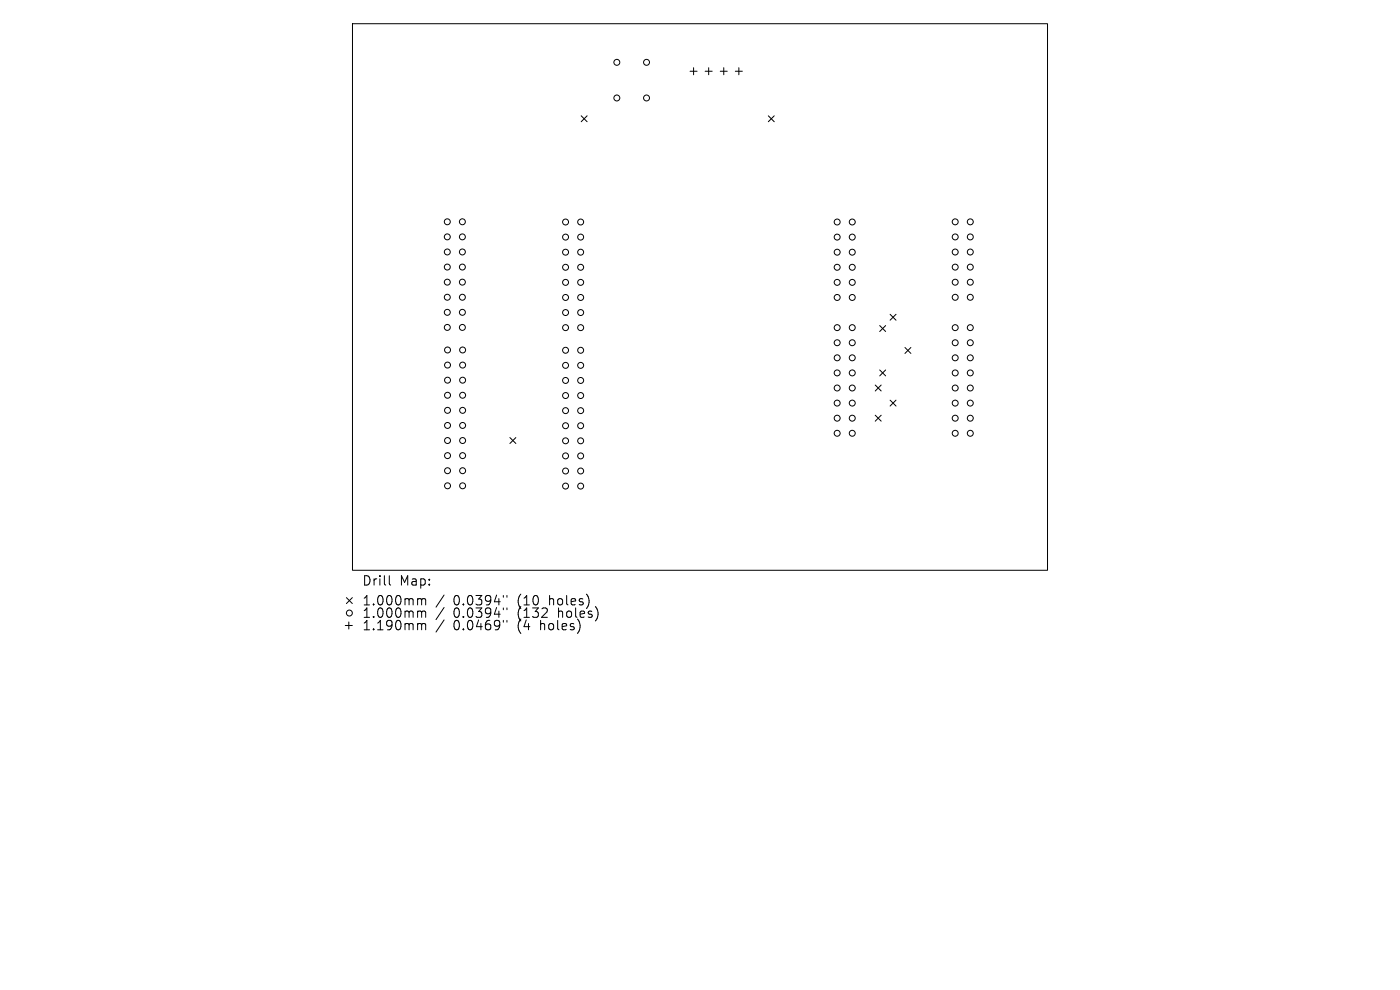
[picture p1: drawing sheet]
<svg xmlns="http://www.w3.org/2000/svg" width="297mm" height="210mm" viewBox="0 0 297 210" stroke-linecap="round" stroke-linejoin="round" font-family="sans-serif">
<defs><g id="words">
<g font-size="2.8">
<text x="76.7" y="124.5">Drill</text>
<text x="84.8" y="124.5">Map:</text>
<text x="76.7" y="128.7">1.000mm</text>
<text x="76.7" y="131.3">1.000mm</text>
<text x="96.2" y="128.7">0.0394&quot;</text>
<text x="96.2" y="131.3">0.0394&quot;</text>
<text x="109.9" y="128.7">(10</text>
<text x="109.9" y="131.3">(132</text>
<text x="116.8" y="128.7">holes)</text>
<text x="118.7" y="131.3">holes)</text>
<text x="76.7" y="134">1.190mm</text>
<text x="96.2" y="134">0.0469&quot;</text>
<text x="109.9" y="134">(4</text>
<text x="114.9" y="134">holes)</text>
</g>
</g></defs>
<g fill="none" stroke="#000" stroke-width=".21">
<path d="M74.8 5h147.4v116h-147.4zM146.4 15.1h1.5M147.1 14.4v1.5M149.6 15.1h1.5M150.3 14.4v1.5M152.8 15.1h1.5M153.5 14.4v1.5M156 15.1h1.5M156.7 14.4v1.5M123.3 24.6l1.3 1.2M124.6 24.6l-1.3 1.2M163 24.6l1.3 1.2"/>
<path d="M164.3 24.6l-1.3 1.2M186.6 69.1l1.3 1.2M186.6 78.5l1.3 1.2M187.9 69.1l-1.3 1.2M187.9 78.5l-1.3 1.2M188.8 66.7l1.3 1.2M190.1 66.7l-1.3 1.2M192 73.7l1.2 1.3M193.2 73.7l-1.2 1.3M108.2 92.8l1.2 1.3M109.4 92.8l-1.2 1.3M185.7 81.7l1.2 1.2"/>
<path d="M185.7 88.1l1.2 1.2M186.9 81.7l-1.2 1.2M186.9 88.1l-1.2 1.2M188.8 84.9l1.3 1.2M190.1 84.9l-1.3 1.2M73.2 132.7h1.5M73.5 126.8l1.2 1.2M74 131.9v1.5M74.7 126.8l-1.2 1.2M82.6 122.1v1.7l.3 .3M88.9 127l.5 .1v.2M88.9 129.6l.5 .1v.2"/>
<path d="M88.9 132.3l.5 .1v.2M89.4 127.3l.3-.3 .5 .1 .1 1.2M89.4 127.3v1M89.4 129.9v1.1M89.4 132.6v1M89.4 129.9l.3-.3 .5 .1 .1 1.3M89.4 132.6l.3-.3 .5 .1 .1 1.2M94.2 126.2l-1.7 2.6M94.2 128.9l-1.7 2.5M94.2 131.5l-1.7 2.6M106.8 126.3v.4M106.8 129v.3"/>
<path d="M106.8 131.6v.4M107.5 126.3v.4M107.5 129v.3M107.5 131.6v.4"/>
<circle cx="130.9" cy="13.2" r=".63"/>
<circle cx="137.2" cy="13.2" r=".63"/>
<circle cx="130.9" cy="20.8" r=".63"/>
<circle cx="137.2" cy="20.8" r=".63"/>
<circle cx="94.9" cy="53.4" r=".63"/>
<circle cx="94.9" cy="47" r=".63"/>
<circle cx="94.9" cy="56.7" r=".63"/>
<circle cx="94.9" cy="50.2" r=".63"/>
<circle cx="94.9" cy="59.9" r=".63"/>
<circle cx="98.1" cy="53.4" r=".63"/>
<circle cx="98.1" cy="56.7" r=".63"/>
<circle cx="98.1" cy="50.2" r=".63"/>
<circle cx="98.1" cy="47" r=".63"/>
<circle cx="98.1" cy="59.9" r=".63"/>
<circle cx="120" cy="47.1" r=".63"/>
<circle cx="120" cy="56.7" r=".63"/>
<circle cx="120" cy="59.9" r=".63"/>
<circle cx="120" cy="50.3" r=".63"/>
<circle cx="120" cy="53.5" r=".63"/>
<circle cx="123.2" cy="47.1" r=".63"/>
<circle cx="123.2" cy="56.7" r=".63"/>
<circle cx="123.2" cy="59.9" r=".63"/>
<circle cx="123.2" cy="50.3" r=".63"/>
<circle cx="123.2" cy="53.5" r=".63"/>
<circle cx="177.6" cy="47.1" r=".63"/>
<circle cx="177.6" cy="56.7" r=".63"/>
<circle cx="177.6" cy="59.9" r=".63"/>
<circle cx="177.6" cy="50.3" r=".63"/>
<circle cx="177.6" cy="53.5" r=".63"/>
<circle cx="180.8" cy="47.1" r=".63"/>
<circle cx="180.8" cy="56.7" r=".63"/>
<circle cx="180.8" cy="59.9" r=".63"/>
<circle cx="180.8" cy="50.3" r=".63"/>
<circle cx="180.8" cy="53.5" r=".63"/>
<circle cx="202.6" cy="56.7" r=".63"/>
<circle cx="202.6" cy="47.1" r=".63"/>
<circle cx="202.6" cy="50.3" r=".63"/>
<circle cx="202.6" cy="53.5" r=".63"/>
<circle cx="202.6" cy="59.9" r=".63"/>
<circle cx="205.8" cy="47.1" r=".63"/>
<circle cx="205.8" cy="56.7" r=".63"/>
<circle cx="205.8" cy="50.3" r=".63"/>
<circle cx="205.8" cy="53.5" r=".63"/>
<circle cx="205.8" cy="59.9" r=".63"/>
<circle cx="94.9" cy="63.1" r=".63"/>
<circle cx="94.9" cy="69.5" r=".63"/>
<circle cx="94.9" cy="66.3" r=".63"/>
<circle cx="94.9" cy="74.2" r=".63"/>
<circle cx="94.9" cy="77.4" r=".63"/>
<circle cx="98.1" cy="63.1" r=".63"/>
<circle cx="98.1" cy="69.5" r=".63"/>
<circle cx="98.1" cy="66.3" r=".63"/>
<circle cx="98.1" cy="77.4" r=".63"/>
<circle cx="98.1" cy="74.2" r=".63"/>
<circle cx="120" cy="77.5" r=".63"/>
<circle cx="120" cy="69.5" r=".63"/>
<circle cx="120" cy="66.3" r=".63"/>
<circle cx="120" cy="63.1" r=".63"/>
<circle cx="120" cy="74.3" r=".63"/>
<circle cx="123.2" cy="77.5" r=".63"/>
<circle cx="123.2" cy="69.5" r=".63"/>
<circle cx="123.2" cy="66.3" r=".63"/>
<circle cx="123.2" cy="63.1" r=".63"/>
<circle cx="123.2" cy="74.3" r=".63"/>
<circle cx="177.6" cy="79.1" r=".63"/>
<circle cx="177.6" cy="69.5" r=".63"/>
<circle cx="177.6" cy="72.7" r=".63"/>
<circle cx="177.6" cy="63.1" r=".63"/>
<circle cx="177.6" cy="75.9" r=".63"/>
<circle cx="180.8" cy="69.5" r=".63"/>
<circle cx="180.8" cy="79.1" r=".63"/>
<circle cx="180.8" cy="63.1" r=".63"/>
<circle cx="180.8" cy="72.7" r=".63"/>
<circle cx="180.8" cy="75.9" r=".63"/>
<circle cx="202.6" cy="69.5" r=".63"/>
<circle cx="202.6" cy="79.1" r=".63"/>
<circle cx="202.6" cy="72.7" r=".63"/>
<circle cx="202.6" cy="75.9" r=".63"/>
<circle cx="202.6" cy="63.1" r=".63"/>
<circle cx="205.8" cy="69.5" r=".63"/>
<circle cx="205.8" cy="79.1" r=".63"/>
<circle cx="205.8" cy="72.7" r=".63"/>
<circle cx="205.8" cy="63.1" r=".63"/>
<circle cx="205.8" cy="75.9" r=".63"/>
<circle cx="94.9" cy="99.9" r=".63"/>
<circle cx="94.9" cy="80.6" r=".63"/>
<circle cx="94.9" cy="90.2" r=".63"/>
<circle cx="94.9" cy="83.8" r=".63"/>
<circle cx="94.9" cy="87" r=".63"/>
<circle cx="94.9" cy="96.7" r=".63"/>
<circle cx="94.9" cy="93.4" r=".63"/>
<circle cx="98.1" cy="99.9" r=".63"/>
<circle cx="98.1" cy="80.6" r=".63"/>
<circle cx="98.1" cy="90.2" r=".63"/>
<circle cx="98.1" cy="83.8" r=".63"/>
<circle cx="98.1" cy="96.7" r=".63"/>
<circle cx="98.1" cy="93.4" r=".63"/>
<circle cx="98.1" cy="87" r=".63"/>
<circle cx="120" cy="87.1" r=".63"/>
<circle cx="120" cy="99.9" r=".63"/>
<circle cx="120" cy="96.7" r=".63"/>
<circle cx="120" cy="90.3" r=".63"/>
<circle cx="120" cy="83.9" r=".63"/>
<circle cx="120" cy="93.5" r=".63"/>
<circle cx="120" cy="80.7" r=".63"/>
<circle cx="123.2" cy="87.1" r=".63"/>
<circle cx="123.2" cy="99.9" r=".63"/>
<circle cx="123.2" cy="96.7" r=".63"/>
<circle cx="123.2" cy="90.3" r=".63"/>
<circle cx="123.2" cy="83.9" r=".63"/>
<circle cx="123.2" cy="93.5" r=".63"/>
<circle cx="123.2" cy="80.7" r=".63"/>
<circle cx="177.6" cy="88.7" r=".63"/>
<circle cx="177.6" cy="85.5" r=".63"/>
<circle cx="177.6" cy="91.9" r=".63"/>
<circle cx="177.6" cy="82.3" r=".63"/>
<circle cx="180.8" cy="88.7" r=".63"/>
<circle cx="180.8" cy="85.5" r=".63"/>
<circle cx="180.8" cy="82.3" r=".63"/>
<circle cx="180.8" cy="91.9" r=".63"/>
<circle cx="202.6" cy="88.7" r=".63"/>
<circle cx="202.6" cy="82.3" r=".63"/>
<circle cx="202.6" cy="85.5" r=".63"/>
<circle cx="202.6" cy="91.9" r=".63"/>
<circle cx="205.8" cy="88.7" r=".63"/>
<circle cx="205.8" cy="82.3" r=".63"/>
<circle cx="205.8" cy="85.5" r=".63"/>
<circle cx="205.8" cy="91.9" r=".63"/>
<circle cx="94.9" cy="103.1" r=".63"/>
<circle cx="98.1" cy="103.1" r=".63"/>
<circle cx="120" cy="103.1" r=".63"/>
<circle cx="123.2" cy="103.1" r=".63"/>
<circle cx="74.1" cy="130" r=".63"/>
</g>
<use href="#words"/>
</svg>
